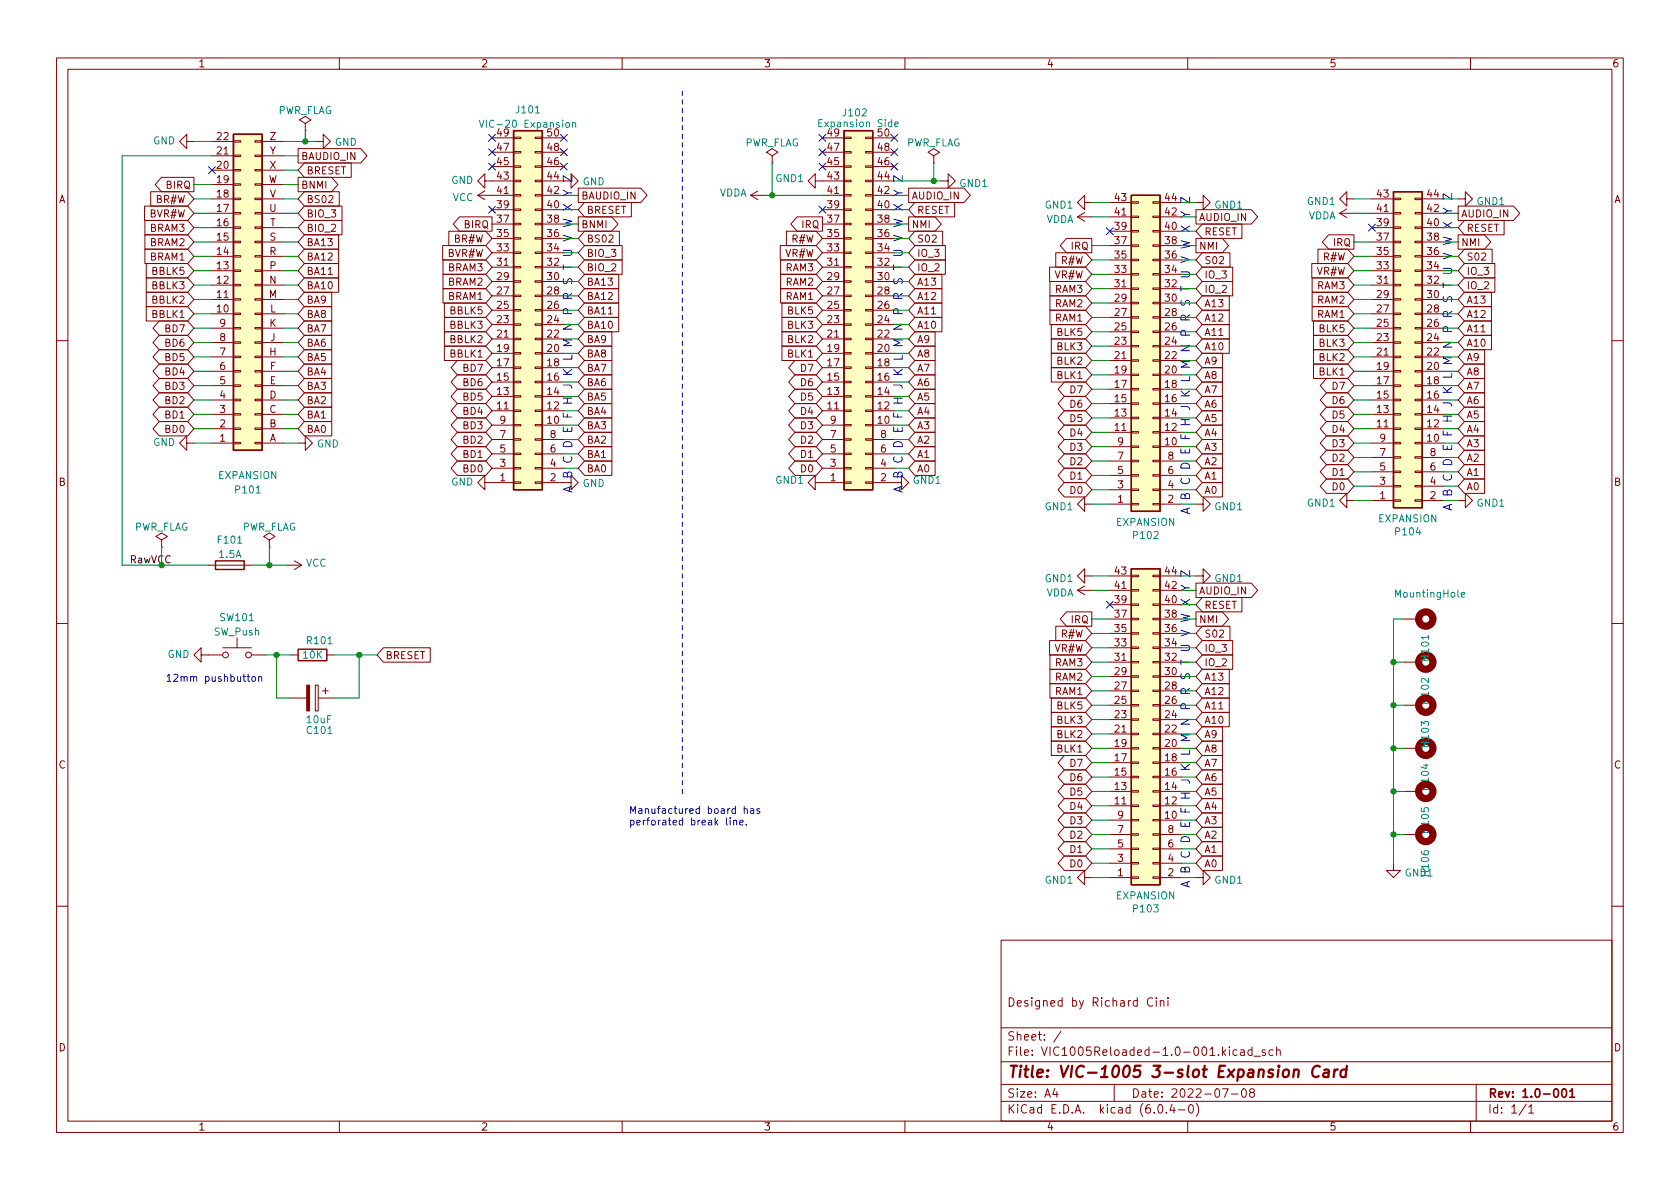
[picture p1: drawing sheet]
<svg xmlns="http://www.w3.org/2000/svg" width="297mm" height="210mm" viewBox="0 0 297 210" stroke-linecap="round" stroke-linejoin="round" font-family="sans-serif">
<defs><g id="words">
<text font-size="2.8" fill="#840000" x="178" y="190.6">Title: VIC-1005 3-slot Expansion Card</text>
<g font-size="2.1" fill="#0000c2">
<text x="101.2" y="87.2" transform="rotate(-90 101.2 87.2)">A B C D E F H J K L M N P R S T U V W X Y Z</text>
<text x="159.6" y="87.2" transform="rotate(-90 159.6 87.2)">A B C D E F H J K L M N P R S T U V W X Y Z</text>
<text x="210.4" y="91.1" transform="rotate(-90 210.4 91.1)">A B C D E F H J K L M N P R S T U V W X Y Z</text>
<text x="256.8" y="90.4" transform="rotate(-90 256.8 90.4)">A B C D E F H J K L M N P R S T U V W X Y Z</text>
<text x="210.4" y="157.1" transform="rotate(-90 210.4 157.1)">A B C D E F H J K L M N P R S T U V W X Y Z</text>
</g>
<g font-size="2.1" fill="#840000">
<text x="178" y="178">Designed by Richard Cini</text>
<text x="178" y="184">Sheet: /</text>
<text x="178" y="186.7">File: VIC1005Reloaded-1.0-001.kicad_sch</text>
<text x="178" y="196.9">KiCad E.D.A. kicad (6.0.4-0)</text>
<text x="178" y="194.1">Size: A4</text>
<text x="200" y="194.1">Date: 2022-07-08</text>
<text x="263" y="194.1">Rev: 1.0-001</text>
<text x="263" y="196.9">Id: 1/1</text>
</g>
<g font-size="1.8" fill="#840000">
<text x="35" y="11.9">1</text>
<text x="85" y="11.9">2</text>
<text x="135" y="11.9">3</text>
<text x="185" y="11.9">4</text>
<text x="235" y="11.9">5</text>
<text x="285" y="11.9">6</text>
<text x="38.4" y="29.8">20</text>
<text x="38.4" y="27.3">21</text>
<text x="38.4" y="24.8">22</text>
<text x="47.7" y="29.8">X</text>
<text x="47.7" y="27.3">Y</text>
<text x="47.7" y="24.8">Z</text>
<text x="53.2" y="28.3">BAUDIO_IN</text>
<text x="87.9" y="29.2">45</text>
<text x="87.9" y="26.7">47</text>
<text x="87.9" y="24.1">49</text>
<text x="96.8" y="29.2">46</text>
<text x="96.8" y="26.7">48</text>
<text x="96.8" y="24.1">50</text>
<text x="146.3" y="29.2">45</text>
<text x="146.3" y="26.7">47</text>
<text x="146.3" y="24.1">49</text>
<text x="155.2" y="29.2">46</text>
<text x="155.2" y="26.7">48</text>
<text x="155.2" y="24.1">50</text>
<text x="10.3" y="35.9">A</text>
<text x="27.7" y="35.9">BR#W</text>
<text x="29.4" y="33.4">BIRQ</text>
<text x="38.4" y="34.9">18</text>
<text x="38.4" y="32.4">19</text>
<text x="47.4" y="32.4">W</text>
<text x="47.7" y="34.9">V</text>
<text x="53.2" y="33.4">BNMI</text>
<text x="54.1" y="35.9">BS02</text>
<text x="54.1" y="30.8">BRESET</text>
<text x="87.9" y="34.3">41</text>
<text x="87.9" y="31.7">43</text>
<text x="96.8" y="34.3">42</text>
<text x="96.8" y="31.7">44</text>
<text x="102.7" y="35.3">BAUDIO_IN</text>
<text x="146.3" y="34.3">41</text>
<text x="146.3" y="31.7">43</text>
<text x="155.2" y="34.3">42</text>
<text x="155.2" y="31.7">44</text>
<text x="161.1" y="35.3">AUDIO_IN</text>
<text x="197.1" y="35.6">43</text>
<text x="206" y="35.6">44</text>
<text x="243.5" y="34.9">43</text>
<text x="252.4" y="34.9">44</text>
<text x="285.3" y="35.9">A</text>
<text x="26.5" y="38.4">BVR#W</text>
<text x="26.6" y="41">BRAM3</text>
<text x="38.4" y="40">16</text>
<text x="38.4" y="37.5">17</text>
<text x="47.6" y="37.5">U</text>
<text x="47.7" y="40">T</text>
<text x="54.1" y="41">BIO_2</text>
<text x="54.1" y="38.4">BIO_3</text>
<text x="82.1" y="40.3">BIRQ</text>
<text x="87.9" y="41.9">35</text>
<text x="87.9" y="39.4">37</text>
<text x="87.9" y="36.8">39</text>
<text x="96.8" y="41.9">36</text>
<text x="96.8" y="39.4">38</text>
<text x="96.8" y="36.8">40</text>
<text x="102.7" y="40.3">BNMI</text>
<text x="103.7" y="37.8">BRESET</text>
<text x="141.8" y="40.3">IRQ</text>
<text x="146.3" y="41.9">35</text>
<text x="146.3" y="39.4">37</text>
<text x="146.3" y="36.8">39</text>
<text x="155.2" y="41.9">36</text>
<text x="155.2" y="39.4">38</text>
<text x="155.2" y="36.8">40</text>
<text x="161.1" y="40.3">NMI</text>
<text x="162.1" y="37.8">RESET</text>
<text x="197.1" y="40.6">39</text>
<text x="197.1" y="38.1">41</text>
<text x="206" y="40.6">40</text>
<text x="206" y="38.1">42</text>
<text x="211.9" y="39.1">AUDIO_IN</text>
<text x="212.9" y="41.6">RESET</text>
<text x="243.5" y="40">39</text>
<text x="243.5" y="37.5">41</text>
<text x="252.4" y="40">40</text>
<text x="252.4" y="37.5">42</text>
<text x="258.3" y="38.4">AUDIO_IN</text>
<text x="259.2" y="41">RESET</text>
<text x="26.6" y="43.5">BRAM2</text>
<text x="26.6" y="46.1">BRAM1</text>
<text x="38.4" y="47.6">13</text>
<text x="38.4" y="45.1">14</text>
<text x="38.4" y="42.5">15</text>
<text x="47.6" y="45.1">R</text>
<text x="47.7" y="47.6">P</text>
<text x="47.7" y="42.5">S</text>
<text x="54.1" y="43.5">BA13</text>
<text x="54.1" y="46.1">BA12</text>
<text x="79.2" y="45.4">BVR#W</text>
<text x="79.3" y="48">BRAM3</text>
<text x="80.4" y="42.9">BR#W</text>
<text x="87.9" y="47">31</text>
<text x="87.9" y="44.4">33</text>
<text x="96.8" y="47">32</text>
<text x="96.8" y="44.4">34</text>
<text x="103.7" y="48">BIO_2</text>
<text x="103.7" y="45.4">BIO_3</text>
<text x="103.7" y="42.9">BS02</text>
<text x="138.9" y="45.4">VR#W</text>
<text x="139" y="48">RAM3</text>
<text x="140.1" y="42.9">R#W</text>
<text x="146.3" y="47">31</text>
<text x="146.3" y="44.4">33</text>
<text x="155.2" y="47">32</text>
<text x="155.2" y="44.4">34</text>
<text x="162.1" y="45.4">IO_3</text>
<text x="162.1" y="42.9">S02</text>
<text x="162.1" y="48">IO_2</text>
<text x="187.7" y="46.7">R#W</text>
<text x="189.4" y="44.2">IRQ</text>
<text x="197.1" y="45.7">35</text>
<text x="197.1" y="43.2">37</text>
<text x="206" y="45.7">36</text>
<text x="206" y="43.2">38</text>
<text x="211.9" y="44.2">NMI</text>
<text x="212.9" y="46.7">S02</text>
<text x="234" y="46.1">R#W</text>
<text x="235.8" y="43.5">IRQ</text>
<text x="243.5" y="47.6">33</text>
<text x="243.5" y="45.1">35</text>
<text x="243.5" y="42.5">37</text>
<text x="252.4" y="47.6">34</text>
<text x="252.4" y="45.1">36</text>
<text x="252.4" y="42.5">38</text>
<text x="258.3" y="43.5">NMI</text>
<text x="259.2" y="46.1">S02</text>
<text x="27" y="53.7">BBLK2</text>
<text x="27" y="51.1">BBLK3</text>
<text x="27" y="48.6">BBLK5</text>
<text x="38.4" y="52.7">11</text>
<text x="38.4" y="50.2">12</text>
<text x="47.5" y="52.7">M</text>
<text x="47.6" y="50.2">N</text>
<text x="54.1" y="53.7">BA9</text>
<text x="54.1" y="51.1">BA10</text>
<text x="54.1" y="48.6">BA11</text>
<text x="79.3" y="50.5">BRAM2</text>
<text x="79.3" y="53">BRAM1</text>
<text x="87.9" y="52.1">27</text>
<text x="87.9" y="49.5">29</text>
<text x="96.8" y="52.1">28</text>
<text x="96.8" y="49.5">30</text>
<text x="103.7" y="53">BA12</text>
<text x="103.7" y="50.5">BA13</text>
<text x="139" y="50.5">RAM2</text>
<text x="139" y="53">RAM1</text>
<text x="146.3" y="52.1">27</text>
<text x="146.3" y="49.5">29</text>
<text x="155.2" y="52.1">28</text>
<text x="155.2" y="49.5">30</text>
<text x="162.1" y="53">A12</text>
<text x="162.1" y="50.5">A13</text>
<text x="186.5" y="49.2">VR#W</text>
<text x="186.6" y="51.8">RAM3</text>
<text x="197.1" y="53.3">29</text>
<text x="197.1" y="50.8">31</text>
<text x="197.1" y="48.3">33</text>
<text x="206" y="53.3">30</text>
<text x="206" y="50.8">32</text>
<text x="206" y="48.3">34</text>
<text x="212.9" y="51.8">IO_2</text>
<text x="212.9" y="49.2">IO_3</text>
<text x="232.9" y="48.6">VR#W</text>
<text x="233" y="51.1">RAM3</text>
<text x="233" y="53.7">RAM2</text>
<text x="243.5" y="52.7">29</text>
<text x="243.5" y="50.2">31</text>
<text x="252.4" y="52.7">30</text>
<text x="252.4" y="50.2">32</text>
<text x="259.2" y="51.1">IO_2</text>
<text x="259.2" y="53.7">A13</text>
<text x="259.2" y="48.6">IO_3</text>
<text x="27" y="56.2">BBLK1</text>
<text x="29.3" y="58.8">BD7</text>
<text x="38.4" y="55.2">10</text>
<text x="38.9" y="57.8">9</text>
<text x="47.6" y="57.8">K</text>
<text x="47.7" y="55.2">L</text>
<text x="54.1" y="56.2">BA8</text>
<text x="54.1" y="58.8">BA7</text>
<text x="79.7" y="55.6">BBLK5</text>
<text x="79.7" y="58.1">BBLK3</text>
<text x="87.9" y="59.7">21</text>
<text x="87.9" y="57.1">23</text>
<text x="87.9" y="54.6">25</text>
<text x="96.8" y="59.7">22</text>
<text x="96.8" y="57.1">24</text>
<text x="96.8" y="54.6">26</text>
<text x="103.7" y="58.1">BA10</text>
<text x="103.7" y="55.6">BA11</text>
<text x="139.4" y="58.1">BLK3</text>
<text x="139.4" y="55.6">BLK5</text>
<text x="146.3" y="59.7">21</text>
<text x="146.3" y="57.1">23</text>
<text x="146.3" y="54.6">25</text>
<text x="155.2" y="59.7">22</text>
<text x="155.2" y="57.1">24</text>
<text x="155.2" y="54.6">26</text>
<text x="162.1" y="55.6">A11</text>
<text x="162.1" y="58.1">A10</text>
<text x="186.6" y="56.9">RAM1</text>
<text x="186.6" y="54.3">RAM2</text>
<text x="187" y="59.4">BLK5</text>
<text x="197.1" y="58.4">25</text>
<text x="197.1" y="55.9">27</text>
<text x="206" y="58.4">26</text>
<text x="206" y="55.9">28</text>
<text x="212.9" y="56.9">A12</text>
<text x="212.9" y="54.3">A13</text>
<text x="212.9" y="59.4">A11</text>
<text x="233" y="56.2">RAM1</text>
<text x="233.3" y="58.8">BLK5</text>
<text x="243.5" y="57.8">25</text>
<text x="243.5" y="55.2">27</text>
<text x="252.4" y="57.8">26</text>
<text x="252.4" y="55.2">28</text>
<text x="259.2" y="56.2">A12</text>
<text x="259.2" y="58.8">A11</text>
<text x="29.3" y="61.3">BD6</text>
<text x="29.3" y="63.8">BD5</text>
<text x="38.9" y="65.4">6</text>
<text x="38.9" y="62.9">7</text>
<text x="38.9" y="60.3">8</text>
<text x="47.6" y="62.9">H</text>
<text x="47.7" y="65.4">F</text>
<text x="47.8" y="60.3">J</text>
<text x="54.1" y="63.8">BA5</text>
<text x="54.1" y="61.3">BA6</text>
<text x="79.7" y="60.7">BBLK2</text>
<text x="79.7" y="63.2">BBLK1</text>
<text x="82" y="65.7">BD7</text>
<text x="87.9" y="64.8">17</text>
<text x="87.9" y="62.2">19</text>
<text x="96.8" y="64.8">18</text>
<text x="96.8" y="62.2">20</text>
<text x="103.7" y="60.7">BA9</text>
<text x="103.7" y="63.2">BA8</text>
<text x="103.7" y="65.7">BA7</text>
<text x="139.4" y="63.2">BLK1</text>
<text x="139.4" y="60.7">BLK2</text>
<text x="141.7" y="65.7">D7</text>
<text x="146.3" y="64.8">17</text>
<text x="146.3" y="62.2">19</text>
<text x="155.2" y="64.8">18</text>
<text x="155.2" y="62.2">20</text>
<text x="162.1" y="65.7">A7</text>
<text x="162.1" y="63.2">A8</text>
<text x="162.1" y="60.7">A9</text>
<text x="187" y="64.5">BLK2</text>
<text x="187" y="61.9">BLK3</text>
<text x="197.1" y="63.5">21</text>
<text x="197.1" y="61">23</text>
<text x="206" y="63.5">22</text>
<text x="206" y="61">24</text>
<text x="212.9" y="64.5">A9</text>
<text x="212.9" y="61.9">A10</text>
<text x="233.3" y="63.8">BLK2</text>
<text x="233.3" y="61.3">BLK3</text>
<text x="243.5" y="65.4">19</text>
<text x="243.5" y="62.9">21</text>
<text x="243.5" y="60.3">23</text>
<text x="252.4" y="65.4">20</text>
<text x="252.4" y="62.9">22</text>
<text x="252.4" y="60.3">24</text>
<text x="259.2" y="63.8">A9</text>
<text x="259.2" y="61.3">A10</text>
<text x="29.3" y="68.9">BD3</text>
<text x="29.3" y="71.5">BD2</text>
<text x="29.3" y="66.4">BD4</text>
<text x="38.9" y="70.5">4</text>
<text x="38.9" y="67.9">5</text>
<text x="47.6" y="70.5">D</text>
<text x="47.7" y="67.9">E</text>
<text x="54.1" y="71.5">BA2</text>
<text x="54.1" y="66.4">BA4</text>
<text x="54.1" y="68.9">BA3</text>
<text x="82" y="70.8">BD5</text>
<text x="82" y="68.3">BD6</text>
<text x="87.9" y="69.8">13</text>
<text x="87.9" y="67.3">15</text>
<text x="96.8" y="69.8">14</text>
<text x="96.8" y="67.3">16</text>
<text x="103.7" y="68.3">BA6</text>
<text x="103.7" y="70.8">BA5</text>
<text x="141.7" y="68.3">D6</text>
<text x="141.7" y="70.8">D5</text>
<text x="146.3" y="69.8">13</text>
<text x="146.3" y="67.3">15</text>
<text x="155.2" y="69.8">14</text>
<text x="155.2" y="67.3">16</text>
<text x="162.1" y="68.3">A6</text>
<text x="162.1" y="70.8">A5</text>
<text x="187" y="67">BLK1</text>
<text x="189.4" y="69.6">D7</text>
<text x="197.1" y="71.1">15</text>
<text x="197.1" y="68.6">17</text>
<text x="197.1" y="66">19</text>
<text x="206" y="71.1">16</text>
<text x="206" y="68.6">18</text>
<text x="206" y="66">20</text>
<text x="212.9" y="67">A8</text>
<text x="212.9" y="69.6">A7</text>
<text x="233.3" y="66.4">BLK1</text>
<text x="235.7" y="68.9">D7</text>
<text x="235.7" y="71.5">D6</text>
<text x="243.5" y="70.5">15</text>
<text x="243.5" y="67.9">17</text>
<text x="252.4" y="70.5">16</text>
<text x="252.4" y="67.9">18</text>
<text x="259.2" y="68.9">A7</text>
<text x="259.2" y="71.5">A6</text>
<text x="259.2" y="66.4">A8</text>
<text x="29.3" y="74">BD1</text>
<text x="29.3" y="76.5">BD0</text>
<text x="38.9" y="75.6">2</text>
<text x="38.9" y="73">3</text>
<text x="47.6" y="75.6">B</text>
<text x="47.6" y="73">C</text>
<text x="54.1" y="76.5">BA0</text>
<text x="54.1" y="74">BA1</text>
<text x="82" y="75.9">BD3</text>
<text x="82" y="73.4">BD4</text>
<text x="87.9" y="72.4">11</text>
<text x="88.4" y="77.5">7</text>
<text x="88.4" y="74.9">9</text>
<text x="96.8" y="74.9">10</text>
<text x="96.8" y="72.4">12</text>
<text x="97.3" y="77.5">8</text>
<text x="103.7" y="75.9">BA3</text>
<text x="103.7" y="73.4">BA4</text>
<text x="141.7" y="73.4">D4</text>
<text x="141.7" y="75.9">D3</text>
<text x="146.3" y="72.4">11</text>
<text x="146.8" y="77.5">7</text>
<text x="146.8" y="74.9">9</text>
<text x="155.2" y="74.9">10</text>
<text x="155.2" y="72.4">12</text>
<text x="155.7" y="77.5">8</text>
<text x="162.1" y="73.4">A4</text>
<text x="162.1" y="75.9">A3</text>
<text x="189.4" y="74.6">D5</text>
<text x="189.4" y="72.1">D6</text>
<text x="189.4" y="77.2">D4</text>
<text x="197.1" y="76.2">11</text>
<text x="197.1" y="73.7">13</text>
<text x="206" y="76.2">12</text>
<text x="206" y="73.7">14</text>
<text x="212.9" y="74.6">A5</text>
<text x="212.9" y="77.2">A4</text>
<text x="212.9" y="72.1">A6</text>
<text x="235.7" y="76.5">D4</text>
<text x="235.7" y="74">D5</text>
<text x="243.5" y="75.6">11</text>
<text x="243.5" y="73">13</text>
<text x="252.4" y="75.6">12</text>
<text x="252.4" y="73">14</text>
<text x="259.2" y="74">A5</text>
<text x="259.2" y="76.5">A4</text>
<text x="38.9" y="78.1">1</text>
<text x="47.6" y="78.1">A</text>
<text x="82" y="83.5">BD0</text>
<text x="82" y="81">BD1</text>
<text x="82" y="78.4">BD2</text>
<text x="88.4" y="82.5">3</text>
<text x="88.4" y="80">5</text>
<text x="97.3" y="82.5">4</text>
<text x="97.3" y="80">6</text>
<text x="103.7" y="83.5">BA0</text>
<text x="103.7" y="78.4">BA2</text>
<text x="103.7" y="81">BA1</text>
<text x="141.7" y="83.5">D0</text>
<text x="141.7" y="78.4">D2</text>
<text x="141.7" y="81">D1</text>
<text x="146.8" y="82.5">3</text>
<text x="146.8" y="80">5</text>
<text x="155.7" y="82.5">4</text>
<text x="155.7" y="80">6</text>
<text x="162.1" y="83.5">A0</text>
<text x="162.1" y="81">A1</text>
<text x="162.1" y="78.4">A2</text>
<text x="189.4" y="82.3">D2</text>
<text x="189.4" y="79.7">D3</text>
<text x="197.6" y="83.8">5</text>
<text x="197.6" y="81.3">7</text>
<text x="197.6" y="78.7">9</text>
<text x="206" y="78.7">10</text>
<text x="206.5" y="83.8">6</text>
<text x="206.5" y="81.3">8</text>
<text x="212.9" y="79.7">A3</text>
<text x="212.9" y="82.3">A2</text>
<text x="235.7" y="81.6">D2</text>
<text x="235.7" y="79.1">D3</text>
<text x="244" y="83.2">5</text>
<text x="244" y="80.6">7</text>
<text x="244" y="78.1">9</text>
<text x="252.4" y="78.1">10</text>
<text x="252.9" y="83.2">6</text>
<text x="252.9" y="80.6">8</text>
<text x="259.2" y="81.6">A2</text>
<text x="259.2" y="79.1">A3</text>
<text x="10.3" y="85.9">B</text>
<text x="88.4" y="85.1">1</text>
<text x="97.3" y="85.1">2</text>
<text x="146.8" y="85.1">1</text>
<text x="155.7" y="85.1">2</text>
<text x="189.4" y="87.3">D0</text>
<text x="189.4" y="84.8">D1</text>
<text x="197.6" y="88.9">1</text>
<text x="197.6" y="86.4">3</text>
<text x="206.5" y="88.9">2</text>
<text x="206.5" y="86.4">4</text>
<text x="212.9" y="87.3">A0</text>
<text x="212.9" y="84.8">A1</text>
<text x="235.7" y="84.2">D1</text>
<text x="235.7" y="86.7">D0</text>
<text x="244" y="88.3">1</text>
<text x="244" y="85.7">3</text>
<text x="252.9" y="88.3">2</text>
<text x="252.9" y="85.7">4</text>
<text x="259.2" y="86.7">A0</text>
<text x="259.2" y="84.2">A1</text>
<text x="285.3" y="85.9">B</text>
<text x="197.1" y="101.6">43</text>
<text x="206" y="101.6">44</text>
<text x="197.1" y="106.7">39</text>
<text x="197.1" y="104.1">41</text>
<text x="206" y="106.7">40</text>
<text x="206" y="104.1">42</text>
<text x="211.9" y="105.1">AUDIO_IN</text>
<text x="212.9" y="107.7">RESET</text>
<text x="187.7" y="112.7">R#W</text>
<text x="189.4" y="110.2">IRQ</text>
<text x="197.1" y="111.8">35</text>
<text x="197.1" y="109.2">37</text>
<text x="206" y="111.8">36</text>
<text x="206" y="109.2">38</text>
<text x="211.9" y="110.2">NMI</text>
<text x="212.9" y="112.7">S02</text>
<text x="68.1" y="116.5">BRESET</text>
<text x="186.5" y="115.3">VR#W</text>
<text x="186.6" y="117.8">RAM3</text>
<text x="197.1" y="119.4">29</text>
<text x="197.1" y="116.8">31</text>
<text x="197.1" y="114.3">33</text>
<text x="206" y="119.4">30</text>
<text x="206" y="116.8">32</text>
<text x="206" y="114.3">34</text>
<text x="212.9" y="115.3">IO_3</text>
<text x="212.9" y="117.8">IO_2</text>
<text x="186.6" y="120.4">RAM2</text>
<text x="186.6" y="122.9">RAM1</text>
<text x="187" y="125.4">BLK5</text>
<text x="197.1" y="124.5">25</text>
<text x="197.1" y="121.9">27</text>
<text x="206" y="124.5">26</text>
<text x="206" y="121.9">28</text>
<text x="212.9" y="125.4">A11</text>
<text x="212.9" y="120.4">A13</text>
<text x="212.9" y="122.9">A12</text>
<text x="187" y="130.5">BLK2</text>
<text x="187" y="128">BLK3</text>
<text x="197.1" y="129.5">21</text>
<text x="197.1" y="127">23</text>
<text x="206" y="129.5">22</text>
<text x="206" y="127">24</text>
<text x="212.9" y="130.5">A9</text>
<text x="212.9" y="128">A10</text>
<text x="10.3" y="135.9">C</text>
<text x="187" y="133.1">BLK1</text>
<text x="189.4" y="135.6">D7</text>
<text x="197.1" y="137.2">15</text>
<text x="197.1" y="134.6">17</text>
<text x="197.1" y="132.1">19</text>
<text x="206" y="137.2">16</text>
<text x="206" y="134.6">18</text>
<text x="206" y="132.1">20</text>
<text x="212.9" y="133.1">A8</text>
<text x="212.9" y="135.6">A7</text>
<text x="285.3" y="135.9">C</text>
<text x="189.4" y="140.7">D5</text>
<text x="189.4" y="143.2">D4</text>
<text x="189.4" y="138.1">D6</text>
<text x="197.1" y="142.2">11</text>
<text x="197.1" y="139.7">13</text>
<text x="206" y="142.2">12</text>
<text x="206" y="139.7">14</text>
<text x="212.9" y="140.7">A5</text>
<text x="212.9" y="138.1">A6</text>
<text x="212.9" y="143.2">A4</text>
<text x="189.4" y="145.8">D3</text>
<text x="189.4" y="148.3">D2</text>
<text x="197.6" y="149.9">5</text>
<text x="197.6" y="147.3">7</text>
<text x="197.6" y="144.8">9</text>
<text x="206" y="144.8">10</text>
<text x="206.5" y="149.9">6</text>
<text x="206.5" y="147.3">8</text>
<text x="212.9" y="148.3">A2</text>
<text x="212.9" y="145.8">A3</text>
<text x="189.4" y="153.4">D0</text>
<text x="189.4" y="150.8">D1</text>
<text x="197.6" y="154.9">1</text>
<text x="197.6" y="152.4">3</text>
<text x="206.5" y="154.9">2</text>
<text x="206.5" y="152.4">4</text>
<text x="212.9" y="153.4">A0</text>
<text x="212.9" y="150.8">A1</text>
<text x="10.3" y="185.9">D</text>
<text x="285.3" y="185.9">D</text>
<text x="35" y="199.9">1</text>
<text x="85" y="199.9">2</text>
<text x="135" y="199.9">3</text>
<text x="185" y="199.9">4</text>
<text x="235" y="199.9">5</text>
<text x="285" y="199.9">6</text>
</g>
<g font-size="1.8" fill="#008484">
<text x="49" y="20.2">PWR_FLAG</text>
<text x="85.9" y="22.6">VIC-20 Expansion</text>
<text x="91.4" y="20">J101</text>
<text x="145.2" y="22.5">Expansion Side</text>
<text x="149.2" y="20.6">J102</text>
<text x="27.1" y="25.5">GND</text>
<text x="59.2" y="25.8">GND</text>
<text x="131.6" y="25.9">PWR_FLAG</text>
<text x="160.1" y="25.9">PWR_FLAG</text>
<text x="79.8" y="32.5">GND</text>
<text x="80" y="35.6">VCC</text>
<text x="103" y="32.8">GND</text>
<text x="127.1" y="34.7">VDDA</text>
<text x="137.2" y="32.2">GND1</text>
<text x="169.7" y="33.1">GND1</text>
<text x="184.8" y="36.9">GND1</text>
<text x="184.9" y="39.4">VDDA</text>
<text x="214.8" y="36.9">GND1</text>
<text x="231.1" y="36.2">GND1</text>
<text x="231.3" y="38.8">VDDA</text>
<text x="261.1" y="36.2">GND1</text>
<text x="27.1" y="78.9">GND</text>
<text x="56" y="79.1">GND</text>
<text x="38.6" y="84.7">EXPANSION</text>
<text x="41.7" y="87.2">P101</text>
<text x="79.8" y="85.8">GND</text>
<text x="103" y="86.1">GND</text>
<text x="137.2" y="85.5">GND1</text>
<text x="161.5" y="85.5">GND1</text>
<text x="231.1" y="89.6">GND1</text>
<text x="261.1" y="89.6">GND1</text>
<text x="23.6" y="93.8">PWR_FLAG</text>
<text x="42.7" y="93.8">PWR_FLAG</text>
<text x="184.8" y="90.2">GND1</text>
<text x="197.4" y="93">EXPANSION</text>
<text x="200.5" y="95.3">P102</text>
<text x="214.8" y="90.2">GND1</text>
<text x="243.7" y="92.3">EXPANSION</text>
<text x="246.9" y="94.7">P104</text>
<text x="38.6" y="96.1">F101</text>
<text x="38.8" y="98.7">1.5A</text>
<text x="54.1" y="100.2">VCC</text>
<text x="184.8" y="102.9">GND1</text>
<text x="184.9" y="105.5">VDDA</text>
<text x="214.8" y="102.9">GND1</text>
<text x="246.9" y="105.7">MountingHole</text>
<text x="37.8" y="112.4">SW_Push</text>
<text x="39" y="109.8">SW101</text>
<text x="54.4" y="113.9">R101</text>
<text x="29.6" y="116.3">GND</text>
<text x="53.6" y="116.5">10K</text>
<text x="252.6" y="116.7" transform="rotate(-90 252.6 116.7)">H101</text>
<text x="252.6" y="124.3" transform="rotate(-90 252.6 124.3)">H102</text>
<text x="54.3" y="127.9">10uF</text>
<text x="54.4" y="129.8">C101</text>
<text x="252.6" y="131.9" transform="rotate(-90 252.6 131.9)">H103</text>
<text x="252.6" y="139.5" transform="rotate(-90 252.6 139.5)">H104</text>
<text x="252.6" y="147.2" transform="rotate(-90 252.6 147.2)">H105</text>
<text x="252.6" y="154.8" transform="rotate(-90 252.6 154.8)">H106</text>
<text x="184.8" y="156.3">GND1</text>
<text x="197.4" y="159">EXPANSION</text>
<text x="200.5" y="161.3">P103</text>
<text x="214.8" y="156.3">GND1</text>
</g>
<text font-size="1.8" x="22.9" y="99.6">RawVCC</text>
<g font-size="1.8" fill="#0000c2">
<text x="29.2" y="120.5">12mm pushbutton</text>
<text x="111.1" y="143.9">Manufactured board has</text>
<text x="111.1" y="145.9">perforated break line.</text>
</g>
</g></defs>
<g fill="none" stroke="#840000" stroke-width=".18">
<path d="M10 10.2h277v190.1h-277zM12 12.2h273v186.1h-273zM60 10.2v2M110 10.2v2M160 10.2v2M210 10.2v2M260 10.2v2M25.6 36.4h7.6l1.1 1.3-1.1 1.3h-7.6zM25.6 39h7.6l1.1 1.3-1.1 1.2h-7.6zM26.6 33.9h6.6l1.1 1.3-1.1 1.2h-6.6zM28.5 31.4h5.8v2.5h-5.8l-1.1-1.3zM33 25v1.3l-1.3-1.3 1.3-1.3v1.3h1.3"/>
<path d="M37.5 37.7h3.8M37.5 35.2h3.8M37.5 32.6h3.8M37.5 30.1h3.8M37.5 27.6h3.8M37.5 25h3.8M41.3 24.9h1.2v.2h-1.2zM41.3 27.4h1.2v.3h-1.2zM41.3 30h1.2v.2h-1.2zM41.3 32.5h1.2v.3h-1.2zM41.3 35h1.2v.3h-1.2zM41.3 37.6h1.2v.2h-1.2z"/>
<path d="M45.1 24.9h1.3v.2h-1.3zM45.1 27.4h1.3v.3h-1.3zM45.1 30h1.3v.2h-1.3zM45.1 32.5h1.3v.3h-1.3zM45.1 35h1.3v.3h-1.3zM45.1 37.6h1.3v.2h-1.3zM46.4 37.7h3.8M46.4 35.2h3.8M46.4 32.6h3.8M46.4 30.1h3.8M46.4 27.6h3.8M46.4 25h3.8"/>
<path d="M52.7 26.3h11.1l1.1 1.3-1.1 1.2h-11.1zM52.7 31.4h5.9l1.1 1.2-1.1 1.3h-5.9zM53.8 39h6.7v2.5h-6.7l-1.1-1.2zM53.8 36.4h6.7v2.6h-6.7l-1.1-1.3zM53.8 33.9h6.2v2.5h-6.2l-1.1-1.2zM53.8 28.8h8.3v2.6h-8.3l-1.1-1.3zM54 21.8l1-.6-1-.6-1 .6 1 .6v1.3M54 23.1h.1M55.9 25h1.2v1.3l1.3-1.3-1.3-1.3v1.3M81.2 38.3h5.8v2.6h-5.8l-1.1-1.3zM84.5 34.5h6.3M84.5 34.5l1.2 .8"/>
<path d="M85.7 32v1.3l-1.2-1.3 1.2-1.3v1.3h5.1M85.7 33.8l-1.2 .7M87 39.6h3.8M87 37.1h3.8M87 29.5h3.8M87 26.9h3.8M87 24.4h3.8M90.8 24.3h1.3v.2h-1.3zM90.8 26.8h1.3v.2h-1.3zM90.8 29.3h1.3v.3h-1.3zM90.8 31.9h1.3v.2h-1.3zM90.8 34.4h1.3v.3h-1.3z"/>
<path d="M90.8 37h1.3v.2h-1.3zM90.8 39.5h1.3v.2h-1.3zM94.6 24.3h1.3v.2h-1.3zM94.6 26.8h1.3v.2h-1.3zM94.6 29.3h1.3v.3h-1.3zM94.6 31.9h1.3v.2h-1.3zM94.6 34.4h1.3v.3h-1.3zM94.6 37h1.3v.2h-1.3zM94.6 39.5h1.3v.2h-1.3zM95.9 32h5.1v1.3l1.2-1.3-1.2-1.3v1.3M95.9 34.5h3.8M95.9 39.6h3.8"/>
<path d="M95.9 37.1h3.8M95.9 29.5h3.8M95.9 26.9h3.8M95.9 24.4h3.8M102.2 33.3h11.1l1.1 1.2-1.1 1.3h-11.1zM102.2 38.3h6l1.1 1.3-1.1 1.3h-6zM103.3 35.8h8.3v2.5h-8.3l-1.1-1.2zM132.7 34.5h2.6M132.7 34.5l1.3 .8M134 33.8l-1.3 .7M136.5 27.6l1-.7-1-.6-1 .6 1 .7v1.2M136.5 28.8h.1"/>
<path d="M140.9 38.3h4.5v2.6h-4.5l-1.1-1.3zM144.1 32v1.3l-1.2-1.3 1.2-1.3v1.3h5.1M145.4 34.5h3.8M145.4 39.6h3.8M145.4 37.1h3.8M145.4 29.5h3.8M145.4 26.9h3.8M145.4 24.4h3.8M149.2 24.3h1.3v.2h-1.3zM149.2 26.8h1.3v.2h-1.3zM149.2 29.3h1.3v.3h-1.3zM149.2 31.9h1.3v.2h-1.3z"/>
<path d="M149.2 34.4h1.3v.3h-1.3zM149.2 37h1.3v.2h-1.3zM149.2 39.5h1.3v.2h-1.3zM153 24.3h1.3v.2h-1.3zM153 26.8h1.3v.2h-1.3zM153 29.3h1.3v.3h-1.3zM153 31.9h1.3v.2h-1.3zM153 34.4h1.3v.3h-1.3zM153 37h1.3v.2h-1.3zM153 39.5h1.3v.2h-1.3zM154.3 34.5h3.8M154.3 39.6h3.8"/>
<path d="M154.3 37.1h3.8M154.3 32h3.8M154.3 29.5h3.8M154.3 26.9h3.8M154.3 24.4h3.8M160.7 38.3h4.6l1.1 1.3-1.1 1.3h-4.6zM160.7 33.3h9.8l1.1 1.2-1.1 1.3h-9.8zM161.8 35.8h7v2.5h-7l-1.1-1.2zM165.1 27.6l1-.7-1-.6-1 .6 1 .7v1.2M165.1 28.8h.1M166.4 32h1.2v-1.3l1.3 1.3-1.3 1.3v-1.3M190.5 38.3l1.3 .8"/>
<path d="M190.5 38.3h2.5M191.8 35.8v-1.3l-1.3 1.3 1.3 1.3v-1.3h1.2M191.8 37.6l-1.3 .7M196.2 38.3h3.8M196.2 35.8h3.8M200 35.7h1.3v.2h-1.3zM200 38.2h1.3v.3h-1.3zM203.8 35.7h1.3v.2h-1.3zM203.8 38.2h1.3v.3h-1.3zM205.1 38.3h3.8M205.1 35.8h3.8M211.5 35.8h1.2v-1.3l1.3 1.3-1.3 1.3v-1.3"/>
<path d="M211.5 37.1h9.8l1.1 1.2-1.1 1.3h-9.8zM212.6 39.6h7v2.6h-7l-1.1-1.3zM236.9 37.7h2.5M236.9 37.7l1.2 .8M238.1 35.2v-1.3l-1.2 1.3 1.2 1.2v-1.2h1.3M238.1 37l-1.2 .7M242.6 37.7h3.8M242.6 35.2h3.8M246.4 35h1.2v.3h-1.2zM246.4 37.6h1.2v.2h-1.2zM250.2 35h1.3v.3h-1.3zM250.2 37.6h1.3v.2h-1.3z"/>
<path d="M251.5 37.7h3.8M251.5 35.2h3.8M257.8 35.2h1.3v-1.3l1.2 1.3-1.2 1.2v-1.2M257.8 36.4h9.8l1.1 1.3-1.1 1.3h-9.8zM258.9 39h7v2.5h-7l-1.1-1.2zM25.6 41.5h7.6l1.1 1.3-1.1 1.3h-7.6zM25.6 44.1h7.6l1.1 1.2-1.1 1.3h-7.6zM25.9 54.2h7.3l1.1 1.3-1.1 1.3h-7.3zM25.9 51.7h7.3l1.1 1.3-1.1 1.2h-7.3zM25.9 49.1h7.3l1.1 1.3-1.1 1.3h-7.3zM25.9 46.6h7.3l1.1 1.3-1.1 1.2h-7.3zM28.2 59.3h5l1.1 1.3-1.1 1.2h-5l-1.2-1.2z"/>
<path d="M28.2 56.8h5l1.1 1.2-1.1 1.3h-5l-1.2-1.3zM37.5 55.5h3.8M37.5 53h3.8M37.5 50.4h3.8M37.5 47.9h3.8M37.5 45.3h3.8M37.5 42.8h3.8M37.5 40.3h3.8M37.5 58h3.8M41.3 40.1h1.2v.3h-1.2zM41.3 42.7h1.2v.2h-1.2zM41.3 45.2h1.2v.3h-1.2z"/>
<path d="M41.3 47.7h1.2v.3h-1.2zM41.3 50.3h1.2v.2h-1.2zM41.3 52.8h1.2v.3h-1.2zM41.3 55.4h1.2v.2h-1.2zM41.3 57.9h1.2v.3h-1.2zM45.1 40.1h1.3v.3h-1.3zM45.1 42.7h1.3v.2h-1.3zM45.1 45.2h1.3v.3h-1.3zM45.1 47.7h1.3v.3h-1.3zM45.1 50.3h1.3v.2h-1.3zM45.1 52.8h1.3v.3h-1.3zM45.1 55.4h1.3v.2h-1.3z"/>
<path d="M45.1 57.9h1.3v.3h-1.3zM46.4 55.5h3.8M46.4 53h3.8M46.4 50.4h3.8M46.4 47.9h3.8M46.4 45.3h3.8M46.4 42.8h3.8M46.4 40.3h3.8M46.4 58h3.8M53.8 54.2h4.9v2.6h-4.9l-1.1-1.3zM53.8 51.7h4.9v2.5h-4.9l-1.1-1.2zM53.8 59.3h4.9v2.5h-4.9l-1.1-1.2z"/>
<path d="M53.8 56.8h4.9v2.5h-4.9l-1.1-1.3zM53.8 49.1h6.1v2.6h-6.1l-1.1-1.3zM53.8 41.5h6.1v2.6h-6.1l-1.1-1.3zM53.8 44.1h6.1v2.5h-6.1l-1.1-1.3zM53.8 46.6h6.1v2.5h-6.1l-1.1-1.2zM58 48.5h.7M78.3 43.4h7.6l1.1 1.3-1.1 1.3h-7.6zM78.3 48.5h7.6l1.1 1.3-1.1 1.2h-7.6zM78.3 51h7.6l1.1 1.3-1.1 1.3h-7.6zM78.3 46h7.6l1.1 1.2-1.1 1.3h-7.6zM78.6 58.7h7.3l1.1 1.2-1.1 1.3h-7.3zM78.6 53.6h7.3l1.1 1.3-1.1 1.2h-7.3z"/>
<path d="M78.6 56.1h7.3l1.1 1.3-1.1 1.3h-7.3zM79.4 40.9h6.5l1.1 1.3-1.1 1.2h-6.5zM87 59.9h3.8M87 57.4h3.8M87 54.9h3.8M87 52.3h3.8M87 49.8h3.8M87 47.2h3.8M87 44.7h3.8M87 42.2h3.8M90.8 42h1.3v.3h-1.3zM90.8 44.6h1.3v.2h-1.3z"/>
<path d="M90.8 47.1h1.3v.3h-1.3zM90.8 49.7h1.3v.2h-1.3zM90.8 52.2h1.3v.2h-1.3zM90.8 54.7h1.3v.3h-1.3zM90.8 57.3h1.3v.2h-1.3zM90.8 59.8h1.3v.3h-1.3zM94.6 42h1.3v.3h-1.3zM94.6 44.6h1.3v.2h-1.3zM94.6 47.1h1.3v.3h-1.3zM94.6 49.7h1.3v.2h-1.3zM94.6 52.2h1.3v.2h-1.3zM94.6 54.7h1.3v.3h-1.3z"/>
<path d="M94.6 57.3h1.3v.2h-1.3zM94.6 59.8h1.3v.3h-1.3zM95.9 59.9h3.8M95.9 57.4h3.8M95.9 54.9h3.8M95.9 52.3h3.8M95.9 49.8h3.8M95.9 47.2h3.8M95.9 44.7h3.8M95.9 42.2h3.8M103.3 58.7h4.9v2.5h-4.9l-1.1-1.3zM103.3 56.1h6.1v2.6h-6.1l-1.1-1.3z"/>
<path d="M103.3 51h6.1v2.6h-6.1l-1.1-1.3zM103.3 46h6.7v2.5h-6.7l-1.1-1.3zM103.3 48.5h6.1v2.5h-6.1l-1.1-1.2zM103.3 53.6h6.1v2.5h-6.1l-1.1-1.2zM103.3 43.4h6.7v2.6h-6.7l-1.1-1.3zM103.3 40.9h6.2v2.5h-6.2l-1.1-1.2zM107.5 55.5h.8M138 43.4h6.3l1.1 1.3-1.1 1.3h-6.3zM138 48.5h6.3l1.1 1.3-1.1 1.2h-6.3zM138 51h6.3l1.1 1.3-1.1 1.3h-6.3zM138 46h6.3l1.1 1.2-1.1 1.3h-6.3zM138.3 56.1h6l1.1 1.3-1.1 1.3h-6z"/>
<path d="M138.3 58.7h6l1.1 1.2-1.1 1.3h-6zM138.3 53.6h6l1.1 1.3-1.1 1.2h-6zM139 40.9h5.3l1.1 1.3-1.1 1.2h-5.3zM145.4 59.9h3.8M145.4 57.4h3.8M145.4 54.9h3.8M145.4 52.3h3.8M145.4 49.8h3.8M145.4 47.2h3.8M145.4 44.7h3.8M145.4 42.2h3.8M149.2 42h1.3v.3h-1.3z"/>
<path d="M149.2 44.6h1.3v.2h-1.3zM149.2 47.1h1.3v.3h-1.3zM149.2 49.7h1.3v.2h-1.3zM149.2 52.2h1.3v.2h-1.3zM149.2 54.7h1.3v.3h-1.3zM149.2 57.3h1.3v.2h-1.3zM149.2 59.8h1.3v.3h-1.3zM153 42h1.3v.3h-1.3zM153 44.6h1.3v.2h-1.3zM153 47.1h1.3v.3h-1.3zM153 49.7h1.3v.2h-1.3zM153 52.2h1.3v.2h-1.3z"/>
<path d="M153 54.7h1.3v.3h-1.3zM153 57.3h1.3v.2h-1.3zM153 59.8h1.3v.3h-1.3zM154.3 59.9h3.8M154.3 57.4h3.8M154.3 54.9h3.8M154.3 52.3h3.8M154.3 49.8h3.8M154.3 47.2h3.8M154.3 44.7h3.8M154.3 42.2h3.8M161.8 43.4h5.3v2.6h-5.3l-1.1-1.3z"/>
<path d="M161.8 40.9h4.9v2.5h-4.9l-1.1-1.2zM161.8 46h5.3v2.5h-5.3l-1.1-1.3zM161.8 58.7h3.5v2.5h-3.5l-1.1-1.3zM161.8 51h4.7v2.6h-4.7l-1.1-1.3zM161.8 53.6h4.7v2.5h-4.7l-1.1-1.2zM161.8 56.1h4.7v2.6h-4.7l-1.1-1.3zM161.8 48.5h4.7v2.5h-4.7l-1.1-1.2zM185.6 47.2h6.3l1.1 1.3-1.1 1.3h-6.3zM185.6 49.8h6.3l1.1 1.2-1.1 1.3h-6.3zM185.6 54.9h6.3l1.1 1.2-1.1 1.3h-6.3zM185.6 52.3h6.3l1.1 1.3-1.1 1.3h-6.3zM185.9 57.4h6l1.1 1.3-1.1 1.2h-6z"/>
<path d="M185.9 59.9h6l1.1 1.3-1.1 1.3h-6zM186.7 44.7h5.2l1.1 1.3-1.1 1.2h-5.2zM188.6 42.2h4.4v2.5h-4.4l-1.1-1.3zM196.2 58.7h3.8M196.2 56.1h3.8M196.2 53.6h3.8M196.2 51h3.8M196.2 48.5h3.8M196.2 46h3.8M196.2 43.4h3.8M196.2 40.9h3.8M200 40.8h1.3v.2h-1.3z"/>
<path d="M200 43.3h1.3v.3h-1.3zM200 45.8h1.3v.3h-1.3zM200 48.4h1.3v.2h-1.3zM200 50.9h1.3v.3h-1.3zM200 53.5h1.3v.2h-1.3zM200 56h1.3v.3h-1.3zM200 58.5h1.3v.3h-1.3zM203.8 40.8h1.3v.2h-1.3zM203.8 43.3h1.3v.3h-1.3zM203.8 45.8h1.3v.3h-1.3zM203.8 48.4h1.3v.2h-1.3zM203.8 50.9h1.3v.3h-1.3z"/>
<path d="M203.8 53.5h1.3v.2h-1.3zM203.8 56h1.3v.3h-1.3zM203.8 58.5h1.3v.3h-1.3zM205.1 58.7h3.8M205.1 56.1h3.8M205.1 53.6h3.8M205.1 51h3.8M205.1 48.5h3.8M205.1 46h3.8M205.1 43.4h3.8M205.1 40.9h3.8M211.5 42.2h4.6l1.1 1.2-1.1 1.3h-4.6z"/>
<path d="M212.6 54.9h4.7v2.5h-4.7l-1.1-1.3zM212.6 52.3h4.7v2.6h-4.7l-1.1-1.3zM212.6 44.7h4.9v2.5h-4.9l-1.1-1.2zM212.6 49.8h5.3v2.5h-5.3l-1.1-1.3zM212.6 47.2h5.3v2.6h-5.3l-1.1-1.3zM212.6 57.4h4.7v2.5h-4.7l-1.1-1.2zM212.6 59.9h4.7v2.6h-4.7l-1.1-1.3zM231.9 46.6h6.4l1.1 1.3-1.1 1.2h-6.4zM232 49.1h6.3l1.1 1.3-1.1 1.3h-6.3zM232 54.2h6.3l1.1 1.3-1.1 1.3h-6.3zM232 51.7h6.3l1.1 1.3-1.1 1.2h-6.3zM232.2 59.3h6.1l1.1 1.3-1.1 1.2h-6.1z"/>
<path d="M232.2 56.8h6.1l1.1 1.2-1.1 1.3h-6.1zM233 44.1h5.3l1.1 1.2-1.1 1.3h-5.3zM234.9 41.5h4.5v2.6h-4.5l-1.1-1.3zM242.6 55.5h3.8M242.6 53h3.8M242.6 50.4h3.8M242.6 47.9h3.8M242.6 45.3h3.8M242.6 42.8h3.8M242.6 40.3h3.8M242.6 58h3.8M246.4 40.1h1.2v.3h-1.2z"/>
<path d="M246.4 42.7h1.2v.2h-1.2zM246.4 45.2h1.2v.3h-1.2zM246.4 47.7h1.2v.3h-1.2zM246.4 50.3h1.2v.2h-1.2zM246.4 52.8h1.2v.3h-1.2zM246.4 55.4h1.2v.2h-1.2zM246.4 57.9h1.2v.3h-1.2zM250.2 40.1h1.3v.3h-1.3zM250.2 42.7h1.3v.2h-1.3zM250.2 45.2h1.3v.3h-1.3zM250.2 47.7h1.3v.3h-1.3zM250.2 50.3h1.3v.2h-1.3z"/>
<path d="M250.2 52.8h1.3v.3h-1.3zM250.2 55.4h1.3v.2h-1.3zM250.2 57.9h1.3v.3h-1.3zM251.5 55.5h3.8M251.5 53h3.8M251.5 50.4h3.8M251.5 47.9h3.8M251.5 45.3h3.8M251.5 42.8h3.8M251.5 40.3h3.8M251.5 58h3.8M257.8 41.5h4.7l1.1 1.3-1.1 1.3h-4.7z"/>
<path d="M258.9 49.1h5.4v2.6h-5.4l-1.1-1.3zM258.9 51.7h4.8v2.5h-4.8l-1.1-1.2zM258.9 46.6h5.4v2.5h-5.4l-1.1-1.2zM258.9 44.1h4.9v2.5h-4.9l-1.1-1.3zM258.9 54.2h4.8v2.6h-4.8l-1.1-1.3zM258.9 56.8h4.8v2.5h-4.8l-1.1-1.3zM258.9 59.3h4.8v2.5h-4.8l-1.1-1.2zM10 60.2h2M28.2 66.9h5l1.1 1.3-1.1 1.3h-5l-1.2-1.3zM28.2 72h5l1.1 1.3-1.1 1.2h-5l-1.2-1.2zM28.2 74.5h5l1.1 1.3-1.1 1.3h-5l-1.2-1.3zM28.2 69.5h5l1.1 1.2-1.1 1.3h-5l-1.2-1.3z"/>
<path d="M28.2 61.8h5l1.1 1.3-1.1 1.3h-5l-1.2-1.3zM28.2 64.4h5l1.1 1.3-1.1 1.2h-5l-1.2-1.2zM33 78.4v1.2l-1.3-1.2 1.3-1.3v1.3h1.3M37.5 78.4h3.8M37.5 75.8h3.8M37.5 73.3h3.8M37.5 70.7h3.8M37.5 68.2h3.8M37.5 65.7h3.8M37.5 63.1h3.8M37.5 60.6h3.8M41.3 60.4h1.2v.3h-1.2z"/>
<path d="M41.3 63h1.2v.2h-1.2zM41.3 65.5h1.2v.3h-1.2zM41.3 68.1h1.2v.2h-1.2zM41.3 70.6h1.2v.3h-1.2zM41.3 73.1h1.2v.3h-1.2zM41.3 75.7h1.2v.2h-1.2zM41.3 78.2h1.2v.3h-1.2zM45.1 60.4h1.3v.3h-1.3zM45.1 63h1.3v.2h-1.3zM45.1 65.5h1.3v.3h-1.3zM45.1 68.1h1.3v.2h-1.3zM45.1 70.6h1.3v.3h-1.3z"/>
<path d="M45.1 73.1h1.3v.3h-1.3zM45.1 75.7h1.3v.2h-1.3zM45.1 78.2h1.3v.3h-1.3zM46.4 78.4h3.8M46.4 75.8h3.8M46.4 73.3h3.8M46.4 70.7h3.8M46.4 68.2h3.8M46.4 65.7h3.8M46.4 63.1h3.8M46.4 60.6h3.8M52.7 78.4h1.3v1.2l1.2-1.2-1.2-1.3v1.3"/>
<path d="M53.8 74.5h4.9v2.6h-4.9l-1.1-1.3zM53.8 69.5h4.9v2.5h-4.9l-1.1-1.3zM53.8 72h4.9v2.5h-4.9l-1.1-1.2zM53.8 61.8h4.9v2.6h-4.9l-1.1-1.3zM53.8 64.4h4.9v2.5h-4.9l-1.1-1.2zM53.8 66.9h4.9v2.6h-4.9l-1.1-1.3zM78.6 61.2h7.3l1.1 1.3-1.1 1.2h-7.3zM80.9 73.9h5l1.1 1.3-1.1 1.2h-5l-1.1-1.2zM80.9 79h5l1.1 1.3-1.1 1.2h-5l-1.1-1.2zM80.9 76.4h5l1.1 1.3-1.1 1.3h-5l-1.1-1.3zM80.9 68.8h5l1.1 1.3-1.1 1.3h-5l-1.1-1.3zM80.9 71.4h5l1.1 1.2-1.1 1.3h-5l-1.1-1.3z"/>
<path d="M80.9 63.7h5l1.1 1.3-1.1 1.3h-5l-1.1-1.3zM80.9 66.3h5l1.1 1.3-1.1 1.2h-5l-1.1-1.2zM87 75.2h3.8M87 72.6h3.8M87 70.1h3.8M87 67.6h3.8M87 65h3.8M87 62.5h3.8M87 77.7h3.8M90.8 62.4h1.3v.2h-1.3zM90.8 64.9h1.3v.2h-1.3zM90.8 67.4h1.3v.3h-1.3z"/>
<path d="M90.8 70h1.3v.2h-1.3zM90.8 72.5h1.3v.3h-1.3zM90.8 75.1h1.3v.2h-1.3zM90.8 77.6h1.3v.2h-1.3zM94.6 62.4h1.3v.2h-1.3zM94.6 64.9h1.3v.2h-1.3zM94.6 67.4h1.3v.3h-1.3zM94.6 70h1.3v.2h-1.3zM94.6 72.5h1.3v.3h-1.3zM94.6 75.1h1.3v.2h-1.3zM94.6 77.6h1.3v.2h-1.3zM95.9 75.2h3.8"/>
<path d="M95.9 72.6h3.8M95.9 70.1h3.8M95.9 67.6h3.8M95.9 65h3.8M95.9 62.5h3.8M95.9 77.7h3.8M103.3 73.9h4.9v2.5h-4.9l-1.1-1.2zM103.3 76.4h4.9v2.6h-4.9l-1.1-1.3zM103.3 79h4.9v2.5h-4.9l-1.1-1.2zM103.3 66.3h4.9v2.5h-4.9l-1.1-1.2zM103.3 68.8h4.9v2.6h-4.9l-1.1-1.3zM103.3 71.4h4.9v2.5h-4.9l-1.1-1.3z"/>
<path d="M103.3 61.2h4.9v2.5h-4.9l-1.1-1.2zM103.3 63.7h4.9v2.6h-4.9l-1.1-1.3zM138.3 61.2h6l1.1 1.3-1.1 1.2h-6zM140.6 66.3h3.7l1.1 1.3-1.1 1.2h-3.7l-1.2-1.2zM140.6 63.7h3.7l1.1 1.3-1.1 1.3h-3.7l-1.2-1.3zM140.6 71.4h3.7l1.1 1.2-1.1 1.3h-3.7l-1.2-1.3zM140.6 76.4h3.7l1.1 1.3-1.1 1.3h-3.7l-1.2-1.3zM140.6 68.8h3.7l1.1 1.3-1.1 1.3h-3.7l-1.2-1.3zM140.6 79h3.7l1.1 1.3-1.1 1.2h-3.7l-1.2-1.2zM140.6 73.9h3.7l1.1 1.3-1.1 1.2h-3.7l-1.2-1.2zM145.4 75.2h3.8M145.4 72.6h3.8"/>
<path d="M145.4 70.1h3.8M145.4 67.6h3.8M145.4 65h3.8M145.4 62.5h3.8M145.4 77.7h3.8M149.2 62.4h1.3v.2h-1.3zM149.2 64.9h1.3v.2h-1.3zM149.2 67.4h1.3v.3h-1.3zM149.2 70h1.3v.2h-1.3zM149.2 72.5h1.3v.3h-1.3zM149.2 75.1h1.3v.2h-1.3zM149.2 77.6h1.3v.2h-1.3z"/>
<path d="M153 62.4h1.3v.2h-1.3zM153 64.9h1.3v.2h-1.3zM153 67.4h1.3v.3h-1.3zM153 70h1.3v.2h-1.3zM153 72.5h1.3v.3h-1.3zM153 75.1h1.3v.2h-1.3zM153 77.6h1.3v.2h-1.3zM154.3 75.2h3.8M154.3 72.6h3.8M154.3 70.1h3.8M154.3 67.6h3.8M154.3 65h3.8"/>
<path d="M154.3 62.5h3.8M154.3 77.7h3.8M161.8 63.7h3.5v2.6h-3.5l-1.1-1.3zM161.8 71.4h3.5v2.5h-3.5l-1.1-1.3zM161.8 61.2h3.5v2.5h-3.5l-1.1-1.2zM161.8 66.3h3.5v2.5h-3.5l-1.1-1.2zM161.8 68.8h3.5v2.6h-3.5l-1.1-1.3zM161.8 73.9h3.5v2.5h-3.5l-1.1-1.2zM161.8 79h3.5v2.5h-3.5l-1.1-1.2zM161.8 76.4h3.5v2.6h-3.5l-1.1-1.3zM185.9 65h6l1.1 1.3-1.1 1.3h-6zM185.9 62.5h6l1.1 1.2-1.1 1.3h-6z"/>
<path d="M188.2 72.6h3.7l1.1 1.3-1.1 1.3h-3.7l-1.1-1.3zM188.2 70.1h3.7l1.1 1.3-1.1 1.2h-3.7l-1.1-1.2zM188.2 75.2h3.7l1.1 1.2-1.1 1.3h-3.7l-1.1-1.3zM188.2 77.7h3.7l1.1 1.3-1.1 1.3h-3.7l-1.1-1.3zM188.2 67.6h3.7l1.1 1.2-1.1 1.3h-3.7l-1.1-1.3zM196.2 79h3.8M196.2 76.4h3.8M196.2 73.9h3.8M196.2 71.4h3.8M196.2 68.8h3.8M196.2 66.3h3.8M196.2 63.7h3.8"/>
<path d="M196.2 61.2h3.8M200 61.1h1.3v.2h-1.3zM200 63.6h1.3v.3h-1.3zM200 66.2h1.3v.2h-1.3zM200 68.7h1.3v.3h-1.3zM200 71.2h1.3v.3h-1.3zM200 73.8h1.3v.2h-1.3zM200 76.3h1.3v.3h-1.3zM200 78.9h1.3v.2h-1.3zM203.8 61.1h1.3v.2h-1.3zM203.8 63.6h1.3v.3h-1.3zM203.8 66.2h1.3v.2h-1.3z"/>
<path d="M203.8 68.7h1.3v.3h-1.3zM203.8 71.2h1.3v.3h-1.3zM203.8 73.8h1.3v.2h-1.3zM203.8 76.3h1.3v.3h-1.3zM203.8 78.9h1.3v.2h-1.3zM205.1 79h3.8M205.1 76.4h3.8M205.1 73.9h3.8M205.1 71.4h3.8M205.1 68.8h3.8M205.1 66.3h3.8M205.1 63.7h3.8"/>
<path d="M205.1 61.2h3.8M212.6 65h3.5v2.6h-3.5l-1.1-1.3zM212.6 62.5h3.5v2.5h-3.5l-1.1-1.3zM212.6 72.6h3.5v2.6h-3.5l-1.1-1.3zM212.6 67.6h3.5v2.5h-3.5l-1.1-1.3zM212.6 75.2h3.5v2.5h-3.5l-1.1-1.3zM212.6 77.7h3.5v2.6h-3.5l-1.1-1.3zM212.6 70.1h3.5v2.5h-3.5l-1.1-1.2zM232.2 61.8h6.1l1.1 1.3-1.1 1.3h-6.1zM232.2 64.4h6.1l1.1 1.3-1.1 1.2h-6.1zM234.5 79.6h3.8l1.1 1.3-1.1 1.3h-3.8l-1.1-1.3zM234.5 66.9h3.8l1.1 1.3-1.1 1.3h-3.8l-1.1-1.3z"/>
<path d="M234.5 77.1h3.8l1.1 1.3-1.1 1.2h-3.8l-1.1-1.2zM234.5 74.5h3.8l1.1 1.3-1.1 1.3h-3.8l-1.1-1.3zM234.5 69.5h3.8l1.1 1.2-1.1 1.3h-3.8l-1.1-1.3zM234.5 72h3.8l1.1 1.3-1.1 1.2h-3.8l-1.1-1.2zM242.6 78.4h3.8M242.6 75.8h3.8M242.6 73.3h3.8M242.6 70.7h3.8M242.6 68.2h3.8M242.6 65.7h3.8M242.6 63.1h3.8M242.6 60.6h3.8"/>
<path d="M246.4 60.4h1.2v.3h-1.2zM246.4 63h1.2v.2h-1.2zM246.4 65.5h1.2v.3h-1.2zM246.4 68.1h1.2v.2h-1.2zM246.4 70.6h1.2v.3h-1.2zM246.4 73.1h1.2v.3h-1.2zM246.4 75.7h1.2v.2h-1.2zM246.4 78.2h1.2v.3h-1.2zM250.2 60.4h1.3v.3h-1.3zM250.2 63h1.3v.2h-1.3zM250.2 65.5h1.3v.3h-1.3zM250.2 68.1h1.3v.2h-1.3z"/>
<path d="M250.2 70.6h1.3v.3h-1.3zM250.2 73.1h1.3v.3h-1.3zM250.2 75.7h1.3v.2h-1.3zM250.2 78.2h1.3v.3h-1.3zM251.5 78.4h3.8M251.5 75.8h3.8M251.5 73.3h3.8M251.5 70.7h3.8M251.5 68.2h3.8M251.5 65.7h3.8M251.5 63.1h3.8M251.5 60.6h3.8"/>
<path d="M258.9 66.9h3.6v2.6h-3.6l-1.1-1.3zM258.9 69.5h3.6v2.5h-3.6l-1.1-1.3zM258.9 64.4h3.6v2.5h-3.6l-1.1-1.2zM258.9 61.8h3.6v2.6h-3.6l-1.1-1.3zM258.9 72h3.6v2.5h-3.6l-1.1-1.2zM258.9 74.5h3.6v2.6h-3.6l-1.1-1.3zM258.9 79.6h3.6v2.6h-3.6l-1.1-1.3zM258.9 77.1h3.6v2.5h-3.6l-1.1-1.2zM285 60.2h2M28.6 95.5l1-.6-1-.7-1 .7 1 .6v1.3M28.6 96.8h.1M36.8 99.9h7.6"/>
<path d="M47.6 95.5l1-.6-1-.7-1 .7 1 .6v1.3M47.6 96.8h.1M50.8 99.9h2.5M52.1 99.2l1.2 .7M53.3 99.9l-1.2 .8M80.9 81.5h5l1.1 1.3-1.1 1.3h-5l-1.1-1.3zM85.7 85.3v1.3l-1.2-1.3 1.2-1.2v1.2h5.1M87 82.8h3.8M87 80.3h3.8M90.8 80.1h1.3v.3h-1.3zM90.8 82.7h1.3v.2h-1.3zM90.8 85.2h1.3v.3h-1.3z"/>
<path d="M94.6 80.1h1.3v.3h-1.3zM94.6 82.7h1.3v.2h-1.3zM94.6 85.2h1.3v.3h-1.3zM95.9 85.3h5.1v1.3l1.2-1.3-1.2-1.2v1.2M95.9 82.8h3.8M95.9 80.3h3.8M103.3 81.5h4.9v2.6h-4.9l-1.1-1.3zM140.6 81.5h3.7l1.1 1.3-1.1 1.3h-3.7l-1.2-1.3zM144.1 85.3v1.3l-1.2-1.3 1.2-1.2v1.2h5.1M145.4 82.8h3.8M145.4 80.3h3.8M149.2 80.1h1.3v.3h-1.3z"/>
<path d="M149.2 82.7h1.3v.2h-1.3zM149.2 85.2h1.3v.3h-1.3zM153 80.1h1.3v.3h-1.3zM153 82.7h1.3v.2h-1.3zM153 85.2h1.3v.3h-1.3zM154.3 85.3h5.1v1.3l1.3-1.3-1.3-1.2v1.2M154.3 82.8h3.8M154.3 80.3h3.8M161.8 81.5h3.5v2.6h-3.5l-1.1-1.3zM188.2 80.3h3.7l1.1 1.2-1.1 1.3h-3.7l-1.1-1.3zM188.2 85.3h3.7l1.1 1.3-1.1 1.3h-3.7l-1.1-1.3zM188.2 82.8h3.7l1.1 1.3-1.1 1.2h-3.7l-1.1-1.2z"/>
<path d="M191.8 89.1v-1.2l-1.3 1.2 1.3 1.3v-1.3h1.2M196.2 89.1h3.8M196.2 86.6h3.8M196.2 84.1h3.8M196.2 81.5h3.8M200 81.4h1.3v.3h-1.3zM200 83.9h1.3v.3h-1.3zM200 86.5h1.3v.2h-1.3zM200 89h1.3v.3h-1.3zM203.8 81.4h1.3v.3h-1.3zM203.8 83.9h1.3v.3h-1.3zM203.8 86.5h1.3v.2h-1.3z"/>
<path d="M203.8 89h1.3v.3h-1.3zM205.1 89.1h3.8M205.1 86.6h3.8M205.1 84.1h3.8M205.1 81.5h3.8M211.5 89.1h1.2v-1.2l1.3 1.2-1.3 1.3v-1.3M212.6 85.3h3.5v2.6h-3.5l-1.1-1.3zM212.6 82.8h3.5v2.5h-3.5l-1.1-1.2zM212.6 80.3h3.5v2.5h-3.5l-1.1-1.3zM234.5 82.2h3.8l1.1 1.2-1.1 1.3h-3.8l-1.1-1.3zM234.5 84.7h3.8l1.1 1.3-1.1 1.2h-3.8l-1.1-1.2zM238.1 88.5v-1.3l-1.2 1.3 1.2 1.3v-1.3h1.3"/>
<path d="M242.6 88.5h3.8M242.6 86h3.8M242.6 83.4h3.8M242.6 80.9h3.8M246.4 80.8h1.2v.2h-1.2zM246.4 83.3h1.2v.3h-1.2zM246.4 85.8h1.2v.3h-1.2zM246.4 88.4h1.2v.2h-1.2zM250.2 80.8h1.3v.2h-1.3zM250.2 83.3h1.3v.3h-1.3zM250.2 85.8h1.3v.3h-1.3zM250.2 88.4h1.3v.2h-1.3z"/>
<path d="M251.5 88.5h3.8M251.5 86h3.8M251.5 83.4h3.8M251.5 80.9h3.8M257.8 88.5h1.3v-1.3l1.2 1.3-1.2 1.3v-1.3M258.9 84.7h3.6v2.5h-3.6l-1.1-1.2zM258.9 82.2h3.6v2.5h-3.6l-1.1-1.3zM10 110.2h2M35.6 115.8v1.3l-1.3-1.3 1.3-1.3v1.3h3.8M39.4 114.5h5M41.9 112.8v1.7M44.4 115.8h2.6"/>
<path d="M51.4 115.8h1.3M57.8 115.8h1.3M67.8 114.5h8.3v2.6h-8.3l-1.1-1.3zM185.6 113.3h6.3l1.1 1.2-1.1 1.3h-6.3zM185.6 118.4h6.3l1.1 1.2-1.1 1.3h-6.3zM185.6 115.8h6.3l1.1 1.3-1.1 1.3h-6.3zM186.7 110.7h5.2l1.1 1.3-1.1 1.3h-5.2zM188.6 108.2h4.4v2.5h-4.4l-1.1-1.2zM190.5 104.4l1.3 .8M190.5 104.4h2.5M191.8 101.8v-1.2l-1.3 1.2 1.3 1.3v-1.3h1.2M191.8 103.6l-1.3 .8"/>
<path d="M196.2 104.4h3.8M196.2 117.1h3.8M196.2 109.5h3.8M196.2 114.5h3.8M196.2 119.6h3.8M196.2 112h3.8M196.2 106.9h3.8M196.2 101.8h3.8M200 101.7h1.3v.3h-1.3zM200 104.3h1.3v.2h-1.3zM200 106.8h1.3v.3h-1.3zM200 109.3h1.3v.3h-1.3z"/>
<path d="M200 111.9h1.3v.2h-1.3zM200 114.4h1.3v.3h-1.3zM200 117h1.3v.2h-1.3zM200 119.5h1.3v.3h-1.3zM203.8 101.7h1.3v.3h-1.3zM203.8 104.3h1.3v.2h-1.3zM203.8 106.8h1.3v.3h-1.3zM203.8 109.3h1.3v.3h-1.3zM203.8 111.9h1.3v.2h-1.3zM203.8 114.4h1.3v.3h-1.3zM203.8 117h1.3v.2h-1.3zM203.8 119.5h1.3v.3h-1.3z"/>
<path d="M205.1 104.4h3.8M205.1 117.1h3.8M205.1 109.5h3.8M205.1 114.5h3.8M205.1 119.6h3.8M205.1 112h3.8M205.1 106.9h3.8M205.1 101.8h3.8M211.5 101.8h1.2v-1.2l1.3 1.2-1.3 1.3v-1.3M211.5 108.2h4.6l1.1 1.3-1.1 1.2h-4.6zM211.5 103.1h9.8l1.1 1.3-1.1 1.3h-9.8zM212.6 113.3h5.3v2.5h-5.3l-1.1-1.3z"/>
<path d="M212.6 110.7h4.9v2.6h-4.9l-1.1-1.3zM212.6 105.7h7v2.5h-7l-1.1-1.3zM212.6 118.4h4.7v2.5h-4.7l-1.1-1.3zM212.6 115.8h5.3v2.6h-5.3l-1.1-1.3zM248.3 117.1h2.5M248.3 109.5h2.5M285 110.2h2M51.4 123.4h2.8M55.8 121.2h.5v4.5h-.5zM56.3 123.4h2.8M57 122.2h1M57.5 121.7v1"/>
<path d="M185.6 120.9h6.3l1.1 1.3-1.1 1.2h-6.3zM185.9 128.5h6l1.1 1.3-1.1 1.3h-6zM185.9 131.1h6l1.1 1.2-1.1 1.3h-6zM185.9 123.4h6l1.1 1.3-1.1 1.3h-6zM185.9 126h6l1.1 1.2-1.1 1.3h-6zM188.2 133.6h3.7l1.1 1.3-1.1 1.2h-3.7l-1.1-1.2zM188.2 138.7h3.7l1.1 1.2-1.1 1.3h-3.7l-1.1-1.3zM188.2 136.1h3.7l1.1 1.3-1.1 1.3h-3.7l-1.1-1.3zM196.2 132.3h3.8M196.2 139.9h3.8M196.2 124.7h3.8M196.2 122.2h3.8"/>
<path d="M196.2 137.4h3.8M196.2 134.9h3.8M196.2 129.8h3.8M196.2 127.2h3.8M200 122h1.3v.3h-1.3zM200 124.6h1.3v.2h-1.3zM200 127.1h1.3v.3h-1.3zM200 129.7h1.3v.2h-1.3zM200 132.2h1.3v.3h-1.3zM200 134.7h1.3v.3h-1.3zM200 137.3h1.3v.2h-1.3zM200 139.8h1.3v.3h-1.3z"/>
<path d="M203.8 122h1.3v.3h-1.3zM203.8 124.6h1.3v.2h-1.3zM203.8 127.1h1.3v.3h-1.3zM203.8 129.7h1.3v.2h-1.3zM203.8 132.2h1.3v.3h-1.3zM203.8 134.7h1.3v.3h-1.3zM203.8 137.3h1.3v.2h-1.3zM203.8 139.8h1.3v.3h-1.3zM205.1 132.3h3.8M205.1 139.9h3.8M205.1 124.7h3.8M205.1 122.2h3.8"/>
<path d="M205.1 137.4h3.8M205.1 134.9h3.8M205.1 129.8h3.8M205.1 127.2h3.8M212.6 128.5h3.5v2.6h-3.5l-1.1-1.3zM212.6 123.4h4.7v2.6h-4.7l-1.1-1.3zM212.6 126h4.7v2.5h-4.7l-1.1-1.3zM212.6 138.7h3.5v2.5h-3.5l-1.1-1.3zM212.6 136.1h3.5v2.6h-3.5l-1.1-1.3zM212.6 131.1h3.5v2.5h-3.5l-1.1-1.3zM212.6 133.6h3.5v2.5h-3.5l-1.1-1.2zM212.6 120.9h4.7v2.5h-4.7l-1.1-1.2z"/>
<path d="M248.3 132.3h2.5M248.3 139.9h2.5M248.3 124.7h2.5M188.2 143.8h3.7l1.1 1.2-1.1 1.3h-3.7l-1.1-1.3zM188.2 151.4h3.7l1.1 1.2-1.1 1.3h-3.7l-1.1-1.3zM188.2 148.8h3.7l1.1 1.3-1.1 1.3h-3.7l-1.1-1.3zM188.2 141.2h3.7l1.1 1.3-1.1 1.3h-3.7l-1.1-1.3zM188.2 146.3h3.7l1.1 1.3-1.1 1.2h-3.7l-1.1-1.2zM191.8 155.2v-1.3l-1.3 1.3 1.3 1.3v-1.3h1.2M196.2 147.6h3.8M196.2 155.2h3.8M196.2 145h3.8"/>
<path d="M196.2 142.5h3.8M196.2 152.6h3.8M196.2 150.1h3.8M200 142.4h1.3v.2h-1.3zM200 144.9h1.3v.3h-1.3zM200 147.4h1.3v.3h-1.3zM200 150h1.3v.2h-1.3zM200 152.5h1.3v.3h-1.3zM200 155.1h1.3v.2h-1.3zM203.8 142.4h1.3v.2h-1.3zM203.8 144.9h1.3v.3h-1.3zM203.8 147.4h1.3v.3h-1.3z"/>
<path d="M203.8 150h1.3v.2h-1.3zM203.8 152.5h1.3v.3h-1.3zM203.8 155.1h1.3v.2h-1.3zM205.1 147.6h3.8M205.1 155.2h3.8M205.1 145h3.8M205.1 142.5h3.8M205.1 152.6h3.8M205.1 150.1h3.8M211.5 155.2h1.2v-1.3l1.3 1.3-1.3 1.3v-1.3M212.6 151.4h3.5v2.5h-3.5l-1.1-1.3zM212.6 146.3h3.5v2.5h-3.5l-1.1-1.2z"/>
<path d="M212.6 143.8h3.5v2.5h-3.5l-1.1-1.3zM212.6 141.2h3.5v2.6h-3.5l-1.1-1.3zM212.6 148.8h3.5v2.6h-3.5l-1.1-1.3zM246.4 152.6v1.3h-1.3l1.3 1.3 1.2-1.3h-1.2M248.3 147.6h2.5M10 160.2h2M177 166.3h108v32h-108zM203.8 176.6a.6 .6 0 0 0-.8 0 .6 .6 0 0 0-.1 .7 .56 .56 0 0 0 .3 .6 .56 .56 0 0 0 .6-.1M204.4 176.4v.2M204.4 176.9v1M205.1 177.1l.3-.2 .3 .1 .1 .9M205.1 176.9v1"/>
<path d="M206.5 176.4v.2M206.5 176.9v1M285 160.2h2M60 198.3v2M110 198.3v2M160 198.3v2M177 194.8h108M177 191.8h108M177 187.8h108M177 181.8h108M186.5 192.5l-.4 1h1M186.9 193v1"/>
<path d="M187.6 182.4l-1.3 1.9M197 191.8v3M204.9 195.4l.2-.1a.81 .81 0 0 1 .6 .7 .81 .81 0 0 1-.3 .8h-.2a.81 .81 0 0 1-.6-.6 .81 .81 0 0 1 .3-.8zM206.2 196.7v.1M207.2 195.3l-.3 1h.9M207.6 195.8v1M208.4 196.3h1.1M210 198.3v2M210.4 195.4l.1-.1a.81 .81 0 0 1 .6 .7 .81 .81 0 0 1-.3 .8h-.2a.81 .81 0 0 1-.5-.6 .81 .81 0 0 1 .3-.8zM211.5 195.1a1.72 1.72 0 0 1 0 2.3M216.1 192.5h1l-.6 1.5M217.7 193.5h1.2"/>
<path d="M218.7 185.7l-.4-.1-.3 .3v.4l.1 .3h.6M219.4 185.7h.5l.1 .9M219.7 192.6l.2-.1a.81 .81 0 0 1 .5 .7 .81 .81 0 0 1-.3 .8h-.1a.81 .81 0 0 1-.6-.6 .81 .81 0 0 1 .3-.8zM220 186l-.5 .1a.29 .29 0 0 0-.2 .2 .29 .29 0 0 0 .2 .3h.5M221.2 193.2l-.3-.3 .1-.2 .2-.2 .4 .1 .2 .2-.1 .2-.6 .2-.2 .3 .1 .4 .2 .1h.4l.2-.3-.1-.4-.2-.1M221.4 185.7l-.5-.1-.3 .3v.4l.2 .3h.6M221.4 185.1v1.5M221.7 186.8h1.2M223.7 185.7l-.3-.1-.3 .2 .1 .3 .5 .1v.4h-.6M225.1 185.7l-.5-.1-.2 .3v.4l.1 .3h.6M225.7 185.8l.2-.2 .4 .1 .1 .9M225.7 185.1v1.5"/>
<path d="M260 198.3v2M261 191.8v6.5M269.9 195.3l-1.3 1.9M270.3 195.8l.4-.5v1.5M270.3 196.8h.9"/>
<circle cx="39.9" cy="115.8" r=".51"/>
<circle cx="43.9" cy="115.8" r=".51"/>
</g>
<path d="M274.9 192.6l.2-.1a.81 .81 0 0 1 .5 .7 .81 .81 0 0 1-.3 .8h-.1a.82 .82 0 0 1-.6-.6 .82 .82 0 0 1 .3-.8zM276.3 192.6l.2-.1a.82 .82 0 0 1 .6 .7 .82 .82 0 0 1-.3 .8h-.2a.81 .81 0 0 1-.6-.6 .81 .81 0 0 1 .3-.8zM277.6 193l.4-.5v1.5M277.6 194h.8" fill="none" stroke="#840000" stroke-width=".3"/>
<path d="M228.8 189.3a.49 .49 0 0 1 .8 .1l-.1 1.1M228.8 189.1l-.1 1.4M233.4 188.7a.88 .88 0 0 0-1.1-.1 .88 .88 0 0 0-.3 1 .69 .69 0 0 0 .3 .8 .69 .69 0 0 0 .9-.1M234.1 189.2l.2-.1 .6 .1-.1 1.3M235 189.6l-.7 .1a.4 .4 0 0 0-.4 .3 .4 .4 0 0 0 .3 .5l.7-.1M236 189.1l-.2 1.4M236.5 189.1l-.4 .1-.2 .3M238 189.2a.66 .66 0 0 0-.9 .3l-.1 .6 .1 .3 .2 .1 .6-.1M238.1 188.5l-.2 2" fill="none" stroke="#840000" stroke-width=".4"/>
<g fill="none" stroke="#840000" stroke-width="1.3">
<circle cx="252.1" cy="117.1" r="1.27"/>
<circle cx="252.1" cy="109.5" r="1.27"/>
<circle cx="252.1" cy="124.7" r="1.27"/>
<circle cx="252.1" cy="139.9" r="1.27"/>
<circle cx="252.1" cy="132.3" r="1.27"/>
<circle cx="252.1" cy="147.6" r="1.27"/>
</g>
<g fill="#ffffc2" stroke="#ffffc2" stroke-width=".18">
<path d="M41.3 23.7h5.1v55.9h-5.1z"/>
<path d="M149.2 23.1h5.1v63.5h-5.1z"/>
<path d="M90.8 23.1h5.1v63.5h-5.1z"/>
<path d="M200 100.6h5.1v55.9h-5.1z"/>
<path d="M246.4 33.9h5.1v55.9h-5.1z"/>
<path d="M200 34.5h5.1v55.9h-5.1z"/>
</g>
<path d="M41.3 23.7h5.1v55.9h-5.1zM90.8 23.1h5.1v63.5h-5.1zM149.2 23.1h5.1v63.5h-5.1zM200 34.5h5.1v55.9h-5.1zM246.4 33.9h5.1v55.9h-5.1zM38.1 99.2h5.1v1.5h-5.1zM52.7 114.8h5.1v2h-5.1zM200 100.6h5.1v55.9h-5.1z" fill="none" stroke="#840000" stroke-width=".25"/>
<path d="M84.7 21.2l.5 1.3 .4-1.3M100.1 21.7h.4l.2 .2v.4l-.2 .2h-.4l-.1-.2zM101.2 21.8l.2-.1h.3l.1 .8M101.2 21.7v.8M158.2 22l.6-.1-.1-.3h-.3l-.2 .1 .1 .7h.4M258.4 105.2l.6-.1-.1-.3h-.3l-.2 .1v.6h.5M249.3 153.7a.59 .59 0 0 0-.7 .6 .59 .59 0 0 0 .7 .6l.1-.5h-.2M250.7 153.7v1.2l-.8-1.2v1.2" fill="none" stroke="#008484" stroke-width=".18"/>
<path d="M54.2 121.2h.5v4.5h-.5z" fill="#840000" stroke="#840000" stroke-width=".18"/>
<g fill="none" stroke="#0000c2" stroke-width=".18">
<path d="M99.6 38.8l1.5 .3-1.1 .3 1.1 .3-1.5 .4M99.6 33.6l.8 .5-.8 .5M99.6 36.1l1.5 1.1M100.4 34.1h.7M101.1 31.1v1l-1.5-1v1M101.1 36.1l-1.5 1.1M158 38.8l1.5 .3-1.1 .3 1.1 .3-1.5 .4M158 33.6l.8 .5-.8 .5M158 36.1l1.5 1.1M158.8 34.1h.7M159.5 31.1v1l-1.5-1v1M159.5 36.1l-1.5 1.1"/>
<path d="M208.8 37.4l.8 .5-.8 .5M208.8 40l1.5 1M209.6 37.9h.7M210.3 34.9v1l-1.5-1v1M210.3 40l-1.5 1M255.2 36.8l.8 .5-.8 .5M255.2 39.3l1.5 1M256 37.3h.7M256.7 34.2v1.1l-1.5-1.1v1.1M256.7 39.3l-1.5 1M99.6 41.6l1.5 .5-1.5 .5M158 41.6l1.5 .5-1.5 .5"/>
<path d="M208.8 45.4l1.5 .5-1.5 .5M208.8 42.6l1.5 .3-1.1 .3 1.1 .3-1.5 .4M255.2 44.8l1.5 .5-1.5 .5M255.2 41.9l1.5 .4-1.1 .3 1.1 .3-1.5 .3M43.7 119.6h.5M43.9 119.2v1.1l.3 .2M44.6 119.7l.3-.1 .3 .3v.3l-.3 .3-.3-.1-.1-.2zM45.7 119.8l.2-.2 .3 .1 .1 .8M45.7 119.6v.9M208.8 111.4l1.5 .6-1.5 .5M208.8 108.6l1.5 .4-1.1 .3 1.1 .3-1.5 .3M208.8 103.5l.8 .5-.8 .5"/>
<path d="M208.8 106l1.5 1M209.6 104h.7M210.3 100.9v1l-1.5-1v1M210.3 106l-1.5 1M128.4 144.6v1.1l.2 .2M129.1 144.6v.1M129.1 145v.9M129.7 145.2l.2-.2 .3 .1 .1 .8M129.7 145v.9M130.8 145.5l.6-.2-.1-.2-.3-.1-.2 .2 .1 .6h.4M131.6 143.1l.2-.1 .3 .1v.7M131.6 142.6v1.2"/>
<path d="M131.9 145.8v.1M132.7 143.1h.5l.1 .7M133.3 143.3l-.4 .1-.2 .1 .2 .3h.4M134.3 143.1l-.3-.1-.2 .2 .1 .2 .4 .1v.3h-.5"/>
</g>
<path d="M120.6 16.1v124.5" fill="none" stroke="#0000c2" stroke-width=".18" stroke-dasharray=".8 .8"/>
<g fill="none" stroke="#008400" stroke-width=".18">
<path d="M34.3 35.2h3.2M34.3 32.6h3.2M34.3 25h3.2M34.3 37.7h3.2M37.5 27.6h-15.9v72.3h15.2M50.2 30.1h2.5M50.2 35.2h2.5M50.2 32.6h2.5M50.2 27.6h2.5M50.2 25h5.7M50.2 37.7h2.5M54 23.1v1.9"/>
<path d="M99.7 39.6h2.5M99.7 37.1h2.5M99.7 34.5h2.5M135.3 34.5h10.1M136.5 28.8v5.7M158.1 39.6h2.6M158.1 32h8.3M158.1 37.1h2.6M158.1 34.5h2.6M165.1 28.8v3.2M193 38.3h3.2M193 35.8h3.2"/>
<path d="M208.9 38.3h2.6M208.9 35.8h2.6M239.4 35.2h3.2M239.4 37.7h3.2M255.3 35.2h2.5M255.3 37.7h2.5M34.3 45.3h3.2M34.3 42.8h3.2M34.3 47.9h3.2M34.3 50.4h3.2M34.3 58h3.2M34.3 40.3h3.2"/>
<path d="M34.3 53h3.2M34.3 55.5h3.2M50.2 45.3h2.5M50.2 42.8h2.5M50.2 47.9h2.5M50.2 50.4h2.5M50.2 58h2.5M50.2 40.3h2.5M50.2 53h2.5M50.2 55.5h2.5M99.7 42.2h2.5M99.7 54.9h2.5"/>
<path d="M99.7 44.7h2.5M99.7 47.2h2.5M99.7 49.8h2.5M99.7 52.3h2.5M99.7 59.9h2.5M99.7 57.4h2.5M158.1 42.2h2.6M158.1 54.9h2.6M158.1 44.7h2.6M158.1 47.2h2.6M158.1 49.8h2.6M158.1 52.3h2.6"/>
<path d="M158.1 59.9h2.6M158.1 57.4h2.6M193 48.5h3.2M193 56.1h3.2M193 53.6h3.2M193 51h3.2M193 58.7h3.2M193 46h3.2M193 43.4h3.2M208.9 40.9h2.6M208.9 48.5h2.6M208.9 56.1h2.6"/>
<path d="M208.9 53.6h2.6M208.9 51h2.6M208.9 58.7h2.6M208.9 46h2.6M208.9 43.4h2.6M239.4 45.3h3.2M239.4 42.8h3.2M239.4 47.9h3.2M239.4 50.4h3.2M239.4 58h3.2M239.4 53h3.2M239.4 55.5h3.2"/>
<path d="M255.3 45.3h2.5M255.3 42.8h2.5M255.3 47.9h2.5M255.3 50.4h2.5M255.3 58h2.5M255.3 40.3h2.5M255.3 53h2.5M255.3 55.5h2.5M34.3 63.1h3.2M34.3 60.6h3.2M34.3 78.4h3.2M34.3 75.8h3.2"/>
<path d="M34.3 73.3h3.2M34.3 68.2h3.2M34.3 65.7h3.2M34.3 70.7h3.2M50.2 63.1h2.5M50.2 60.6h2.5M50.2 78.4h2.5M50.2 75.8h2.5M50.2 73.3h2.5M50.2 68.2h2.5M50.2 65.7h2.5M50.2 70.7h2.5"/>
<path d="M99.7 67.6h2.5M99.7 70.1h2.5M99.7 75.2h2.5M99.7 77.7h2.5M99.7 72.6h2.5M99.7 65h2.5M99.7 62.5h2.5M158.1 67.6h2.6M158.1 70.1h2.6M158.1 75.2h2.6M158.1 77.7h2.6M158.1 72.6h2.6"/>
<path d="M158.1 65h2.6M158.1 62.5h2.6M193 79h3.2M193 63.7h3.2M193 66.3h3.2M193 68.8h3.2M193 61.2h3.2M193 71.4h3.2M193 73.9h3.2M193 76.4h3.2M208.9 79h2.6M208.9 63.7h2.6"/>
<path d="M208.9 66.3h2.6M208.9 68.8h2.6M208.9 61.2h2.6M208.9 71.4h2.6M208.9 73.9h2.6M208.9 76.4h2.6M239.4 63.1h3.2M239.4 60.6h3.2M239.4 78.4h3.2M239.4 75.8h3.2M239.4 73.3h3.2M239.4 68.2h3.2"/>
<path d="M239.4 65.7h3.2M239.4 70.7h3.2M255.3 63.1h2.5M255.3 60.6h2.5M255.3 78.4h2.5M255.3 75.8h2.5M255.3 73.3h2.5M255.3 68.2h2.5M255.3 65.7h2.5M255.3 70.7h2.5M28.6 96.8v3.1M44.4 99.9h6.4"/>
<path d="M47.6 96.8v3.1M99.7 80.3h2.5M99.7 82.8h2.5M158.1 80.3h2.6M158.1 82.8h2.6M193 81.5h3.2M193 86.6h3.2M193 84.1h3.2M193 89.1h3.2M208.9 81.5h2.6M208.9 86.6h2.6M208.9 84.1h2.6"/>
<path d="M208.9 89.1h2.6M239.4 83.4h3.2M239.4 88.5h3.2M239.4 86h3.2M239.4 80.9h3.2M255.3 83.4h2.5M255.3 88.5h2.5M255.3 86h2.5M255.3 80.9h2.5M47 115.8h4.4M48.9 115.8v7.6h2.5M59.1 115.8h7.6"/>
<path d="M63.5 115.8v7.6h-4.4M193 109.5h3.2M193 117.1h3.2M193 112h3.2M193 114.5h3.2M193 101.8h3.2M193 104.4h3.2M193 119.6h3.2M208.9 109.5h2.6M208.9 117.1h2.6M208.9 112h2.6M208.9 114.5h2.6"/>
<path d="M208.9 101.8h2.6M208.9 104.4h2.6M208.9 106.9h2.6M208.9 119.6h2.6M246.4 117.1h1.9M248.3 109.5h-1.9v43.1M193 132.3h3.2M193 124.7h3.2M193 137.4h3.2M193 129.8h3.2M193 134.9h3.2M193 127.2h3.2"/>
<path d="M193 139.9h3.2M193 122.2h3.2M208.9 132.3h2.6M208.9 124.7h2.6M208.9 137.4h2.6M208.9 129.8h2.6M208.9 134.9h2.6M208.9 127.2h2.6M208.9 139.9h2.6M208.9 122.2h2.6M246.4 132.3h1.9M246.4 124.7h1.9"/>
<path d="M246.4 139.9h1.9M193 155.2h3.2M193 152.6h3.2M193 150.1h3.2M193 145h3.2M193 147.6h3.2M193 142.5h3.2M208.9 155.2h2.6M208.9 152.6h2.6M208.9 150.1h2.6M208.9 145h2.6M208.9 147.6h2.6"/>
<path d="M208.9 142.5h2.6M246.4 147.6h1.9"/>
</g>
<g fill="none" stroke="#000084" stroke-width=".18">
<path d="M36.9 29.5l1.2 1.2M38.1 29.5l-1.2 1.2M86.4 26.3l1.2 1.2M86.4 23.8l1.2 1.2M86.4 36.5l1.2 1.2M86.4 28.8l1.2 1.3M87.6 36.5l-1.2 1.2M87.6 26.3l-1.2 1.2M87.6 23.8l-1.2 1.2M87.6 28.8l-1.2 1.3M99.1 23.8l1.2 1.2M99.1 28.8l1.2 1.3"/>
<path d="M99.1 26.3l1.2 1.2M100.3 23.8l-1.2 1.2M100.3 28.8l-1.2 1.3M100.3 26.3l-1.2 1.2M144.8 36.5l1.2 1.2M144.8 28.8l1.2 1.3M144.8 23.8l1.2 1.2M144.8 26.3l1.2 1.2M146 36.5l-1.2 1.2M146 28.8l-1.2 1.3M146 23.8l-1.2 1.2M146 26.3l-1.2 1.2"/>
<path d="M157.5 28.8l1.2 1.3M157.5 23.8l1.2 1.2M157.5 26.3l1.2 1.2M158.7 23.8l-1.2 1.2M158.7 28.8l-1.2 1.3M158.7 26.3l-1.2 1.2M242 39.6l1.2 1.3M243.2 39.6l-1.2 1.3M195.6 40.3l1.2 1.2M196.8 40.3l-1.2 1.2M195.6 106.3l1.2 1.2M196.8 106.3l-1.2 1.2"/>
</g>
<g fill="#008400" stroke="#008400" stroke-width=".18">
<circle cx="165.1" cy="32" r=".46"/>
<circle cx="63.5" cy="115.8" r=".46"/>
<circle cx="47.6" cy="99.9" r=".46"/>
<circle cx="48.9" cy="115.8" r=".46"/>
<circle cx="28.6" cy="99.9" r=".46"/>
<circle cx="136.5" cy="34.5" r=".46"/>
<circle cx="54" cy="25" r=".46"/>
<circle cx="246.4" cy="132.3" r=".46"/>
<circle cx="246.4" cy="139.9" r=".46"/>
<circle cx="246.4" cy="124.7" r=".46"/>
<circle cx="246.4" cy="117.1" r=".46"/>
<circle cx="246.4" cy="147.6" r=".46"/>
</g>
<use href="#words"/>
</svg>
